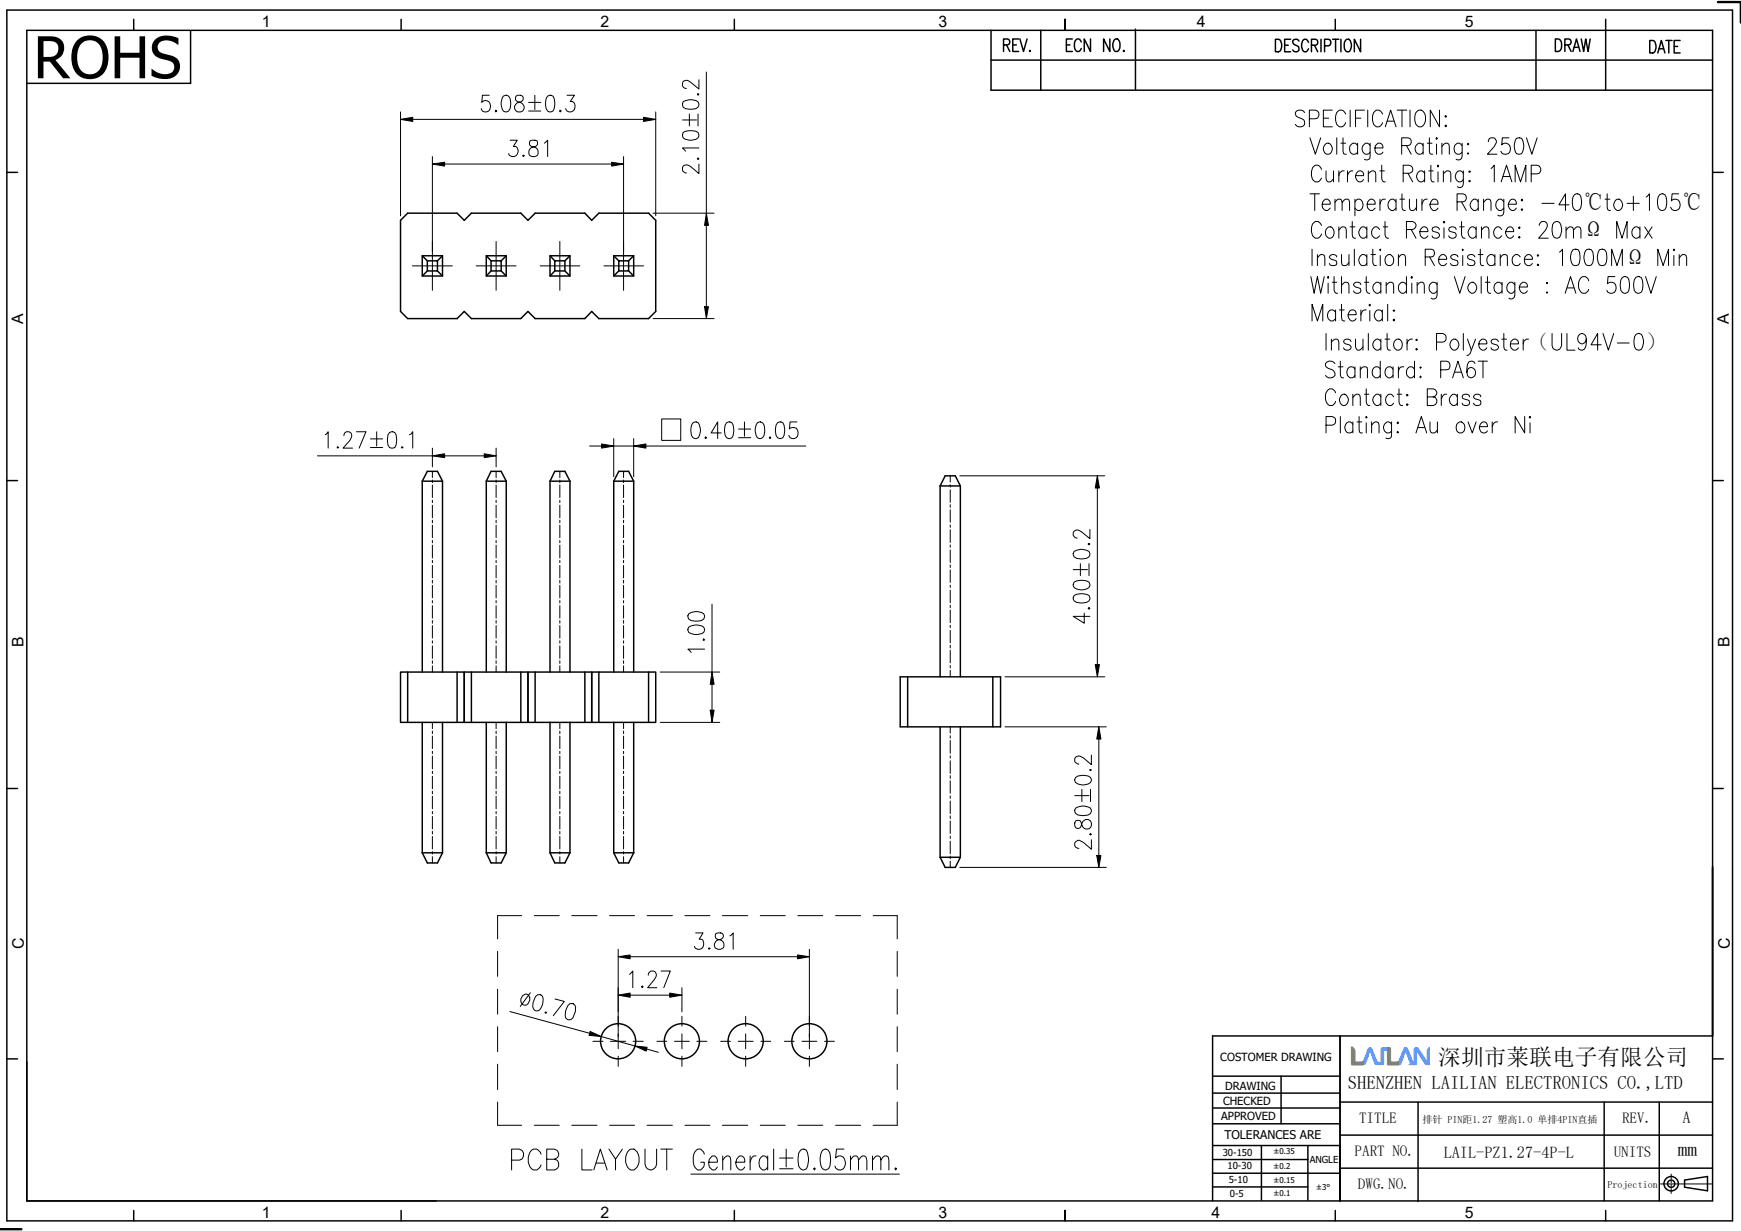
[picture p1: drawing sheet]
<svg xmlns="http://www.w3.org/2000/svg" width="297mm" height="210mm" viewBox="0 0 297 210" stroke-linecap="round" stroke-linejoin="round" font-family="sans-serif">
<defs><g id="words">
<text font-size="9.8" x="5.7" y="13.4">ROHS</text>
<g font-size="4">
<text x="270.2" y="35.9">℃</text>
<text x="287" y="35.9">℃</text>
<text x="270.2" y="40.6">Ω</text>
<text x="277.2" y="45.3">Ω</text>
<text x="260.9" y="59.7">（</text>
<text x="280.7" y="59.7">）</text>
</g>
<text font-size="3.9" x="245.4" y="181.6">深圳市莱联电子有限公司</text>
<text font-size="3.4" x="286.2" y="197.2">mm</text>
<text font-size="3.2" x="229.9" y="185.8">SHENZHEN LAILIAN ELECTRONICS CO.,LTD</text>
<g font-size="2.8">
<text x="287" y="191.6">A</text>
<text x="246.3" y="197.5">LAIL-PZ1.27-4P-L</text>
</g>
<g font-size="2.7">
<text x="44.7" y="4.7">1</text>
<text x="102.5" y="4.7">2</text>
<text x="160.1" y="4.7">3</text>
<text x="204.2" y="4.6">4</text>
<text x="249.9" y="4.6">5</text>
<text x="4" y="55.3" transform="rotate(-90 4 55.3)">A</text>
<text x="294.9" y="55.3" transform="rotate(-90 294.9 55.3)">A</text>
<text x="4" y="110.4" transform="rotate(-90 4 110.4)">B</text>
<text x="295" y="110.4" transform="rotate(-90 295 110.4)">B</text>
<text x="4.1" y="161.8" transform="rotate(-90 4.1 161.8)">C</text>
<text x="295.1" y="161.8" transform="rotate(-90 295.1 161.8)">C</text>
<text x="44.7" y="207.8">1</text>
<text x="102.5" y="207.8">2</text>
<text x="160.1" y="207.8">3</text>
<text x="206.7" y="207.8">4</text>
<text x="249.9" y="207.8">5</text>
</g>
<g font-size="2.6">
<text x="231.9" y="191.7">TITLE</text>
<text x="276.7" y="191.6">REV.</text>
<text x="231.1" y="197.2">PART NO.</text>
<text x="275.3" y="197.5">UNITS</text>
<text x="231.6" y="202.8">DWG.NO.</text>
</g>
<text font-size="2.1" x="208.9" y="194.3">TOLERANCES ARE</text>
<g font-size="1.9">
<text x="208.2" y="181">COSTOMER DRAWING</text>
<text x="209" y="185.9">DRAWING</text>
<text x="208.3" y="191.1">APPROVED</text>
<text x="208.6" y="188.5">CHECKED</text>
</g>
<g font-size="1.7">
<text x="242.7" y="191.5">排针 PIN距1.27 塑高1.0 单排4PIN直插</text>
<text x="274.2" y="202.6">Projection</text>
</g>
<g font-size="1.6">
<text x="208.6" y="197.1">30-150</text>
<text x="209.4" y="199.5">10-30</text>
<text x="209.6" y="201.9">5-10</text>
<text x="223.4" y="198.5">ANGLE</text>
<text x="209.8" y="204.2">0-5</text>
</g>
<g font-size="1.4">
<text x="217.3" y="196.9">±0.35</text>
<text x="217.3" y="201.8">±0.15</text>
<text x="217.3" y="199.4">±0.2</text>
<text x="224.5" y="203">±3°</text>
<text x="217.3" y="204.1">±0.1</text>
</g>
</g></defs>
<g fill="none" stroke="#000" stroke-width=".25">
<path d="M4.6 5.2h287.6v199.7h-287.6zM22.8 3.3v1.9M68.4 3.3v1.9M125.3 3.3v1.9M169.1 10.3h123.1M169.1 5.2v10.2h123.1M171.2 7.7h.7a.52 .52 0 0 0 .4-.5 .52 .52 0 0 0-.4-.6h-.7v2.2M171.7 7.7l.6 1.1M172.8 7.7h.6M173.8 6.6h-1v2.2h1M174 6.6l.6 2.2 .6-2.2M175.7 8.6l.1 .1-.1 .1z"/>
<path d="M177.5 5.2v10.2M181.7 3.3v1.9v-1.9M181.9 7.7h.6M182.9 6.6h-1v2.2h1M184.5 7.2a.56 .56 0 0 0-.6-.6 .56 .56 0 0 0-.6 .6v.3a.93 .93 0 0 0 .7 1.3l.5-.5M186 6.6v2.2l-1-2.2v2.2M189.3 6.6v2.2l-1-2.2v2.2M190.1 6.7l.2-.1a.93 .93 0 0 1 .8 1.4l-.1 .3a.53 .53 0 0 1-.5 .5 .53 .53 0 0 1-.6-.5 1.52 1.52 0 0 1 .2-1.6zM191.6 8.7l.1-.1 .1 .1-.1 .1zM193.7 5v10.2M217.6 6.7h.5a1.27 1.27 0 0 1 0 2.1h-.5zM219.2 7.7h.6"/>
<path d="M220.2 6.7h-1v2.1h1M221.6 7a.52 .52 0 0 0-.7-.3 .52 .52 0 0 0-.3 .7l.7 .4a.57 .57 0 0 1 .1 .9 .57 .57 0 0 1-.9-.2M223.2 7.2a.53 .53 0 0 0-.5-.5 .53 .53 0 0 0-.6 .5 1.45 1.45 0 0 0 .4 1.6 .61 .61 0 0 0 .7-.5M223.7 7.7h.7a.54 .54 0 0 0 .4-.5 .54 .54 0 0 0-.4-.5h-.7v2.1M224.2 7.7l.6 1.1M225.3 6.7v2.1M226 7.8h.6a.58 .58 0 0 0 .4-.5 .58 .58 0 0 0-.4-.6h-.6v2.1M227.3 6.7h1.1M227.8 3.3v1.9M227.8 6.7v2.1M228.8 6.7v2.1M229.6 6.8l.2-.1a.93 .93 0 0 1 .7 1.3l-.1 .3a.51 .51 0 0 1-.3 .5 .51 .51 0 0 1-.5-.1 1.6 1.6 0 0 1 0-1.9z"/>
<path d="M232.1 6.7v2.1l-1.1-2.1v2.1M265.3 6.6h.5a1.27 1.27 0 0 1 0 2.2h-.5zM267 7.7h.6a.52 .52 0 0 0 .4-.5 .52 .52 0 0 0-.4-.6h-.6v2.2M267.5 7.7l.5 1.1M268.3 8.8l.6-2.2 .6 2.2M268.5 8.1h.8M269.7 6.6l.5 2.2 .3-2.2 .4 2.2 .4-2.2M273.9 3.3v1.9M281.4 6.9h.5a1.27 1.27 0 0 1 0 2.1h-.5zM282.8 9l.6-2.1 .6 2.1M283 8.3h.8M284.2 6.9h1"/>
<path d="M284.7 6.9v2.1M285.6 7.9h.6M286.6 6.9h-1v2.1h1M1.2 29.4h1.8M292.2 29.4h1.8M1.2 82h1.8M292.2 82h1.8M1.2 134.5h1.8M292.2 134.5h1.8M228.6 176.7v28.2M292.2 176.7h-85.3v28.2M1.2 180.6h1.8"/>
<path d="M4.6 181.1v23.8h69.8M206.9 197.8h16.2M206.9 195.4h21.7M215.2 195.4v9.3M218.5 183.6v8.1M223.1 195.4v9.3M228.6 199.3h63.6M228.6 193.6h63.6M228.6 188h63.6M241.9 188.1v16.9M273.7 188v16.9M283.1 188v16.9"/>
<path d="M292.2 180.6h1.8M1.2 208.3v-206.6h294.4v206.6M22.8 206.5v1.8M68.4 206.5v1.8M125.3 206.5v1.8M181.7 206.5v1.8v-1.8M206.9 202.5h16.2M206.9 200.1h21.7M227.8 206.5v1.8M273.9 206.5v1.8M287.4 201.3l3.9-.6v2.4l-3.9-.6z"/>
<circle cx="285.1" cy="201.9" r="1.23"/>
<circle cx="285.1" cy="201.9" r=".62"/>
</g>
<!-- layer: CEN -->
<path d="M283.3 202h8.7M285.1 200.3v.9M285.1 201.5v.3M285.1 202.1v.3M285.1 202.7v.9" fill="none" stroke="#000" stroke-width=".17"/>
<path d="M293.1 .3h3.9v3.6M0 209.7h3.7" fill="none" stroke="#000" stroke-width=".4"/>
<!-- layer: 0 -->
<path d="M32.5 5.2v9h-27.9M262 5.2v10.2M273.9 5.2v10.2M206.9 191.7h21.7M206.9 189h21.7M206.9 186.5h21.7M206.9 183.6h21.7M228.6 195.4v9.4M1.2 208.3h294.4" fill="none" stroke="#000" stroke-width=".25"/>
<g fill="#8ac032">
<path d="M230.5 178.6l.4 .2 .2 .5v1.8h1.4v.6h-1.9l-.1-.3z" fill-rule="evenodd"/>
<path d="M236.7 178.7l.5 .1v2.2l.1 .1h1.2l.1-.1v.7h-1.9z" fill-rule="evenodd"/>
</g>
<path d="M239.5 178.8l.1-.1 .5 .1 1 2.3v-1.1a1.43 1.43 0 0 1 .2-1.3h.5l.2 .1 1.4 2v-1.6l.3-.5 .2-.1v3.1h-.7l-1.5-2.2v2.2h-1.6l.4-.2v-.3l-.7-1.7-.8 2.1-.4 .1v-.7zM233.4 178.8l.2-.1a.41 .41 0 0 1 .5 .3l.8 2 .2 .1h.4v-2.1l.1-.2 1.1-.1v.6a.32 .32 0 0 0-.6 .1v2.2l-1.2 .1a.69 .69 0 0 1-.6-.7l-.6-1.5-.7 2.1-.2 .1h-.3v-.7z" fill-rule="evenodd" fill="#508bf6"/>
<path d="M230.5 178.6a.74 .74 0 0 1 .6 .9v1.6h1.4v.6h-1.4a.45 .45 0 0 1-.5-.1 .45 .45 0 0 1-.1-.6zM236.7 178.7l.5 .1v2.2l.1 .1h1.1l.2-.1v.7h-1.9z" fill="none" stroke="#8ac032" stroke-width=".17"/>
<!-- layer: 0 -->
<g fill="none" stroke="#000" stroke-width=".25">
<path d="M69.5 36.4h8.5l1.2 1.2 1.2-1.2h8.4l1.3 1.2 1.2-1.2h8.5l1.1 1.2 1.3-1.2h8.4l1.3 1.2v15.5l-1.3 1.2h-8.4l-1.3-1.2-1.1 1.2h-8.5l-1.2-1.2-1.3 1.2h-8.4l-1.2-1.2-1.2 1.2h-8.5l-1.2-1.2v-15.5zM72 43.6h3.5v3.5h-3.5zM72 43.6l.9 .9M72.9 44.5h1.7v1.7h-1.7zM72.9 46.2l-.9 .9M74.6 46.2l.9 .9M75.5 43.6l-.9 .9M83 43.6h3.4v3.5h-3.4zM83 43.6l.8 .9M83.8 44.5h1.7v1.7h-1.7zM83.8 46.2l-.8 .9M85.5 46.2l.9 .9"/>
<path d="M86.4 43.6l-.9 .9M93.8 43.6h3.4v3.5h-3.4zM93.8 43.6l.8 .9M94.6 44.5h1.8v1.7h-1.8zM94.6 46.2l-.8 .9M96.4 46.2l.8 .9M97.2 43.6l-.8 .9M104.7 43.6h3.4v3.5h-3.4zM104.7 43.6l.9 .9M105.6 44.5h1.6v1.7h-1.6zM105.6 46.2l-.9 .9M107.2 46.2l.9 .9"/>
<path d="M108.1 43.6l-.9 .9M72 82.1l.9-1.7h1.7l.9 1.7M72 82.1h3.5M72 82.1v32.5M75.5 82.1v32.5M83 82.1l.8-1.7h1.7l.9 1.7M83 82.1h3.4M83 82.1v32.5M86.4 82.1v32.5M93.8 82.1l.8-1.7h1.8l.8 1.7M93.8 82.1h3.4M93.8 82.1v32.5"/>
<path d="M97.2 82.1v32.5M104.7 82.1v32.5M104.7 82.1l.9-1.7h1.6l.9 1.7M104.7 82.1h3.4M108.1 82.1v32.5M160.4 82.9v32.6M160.4 82.9l.8-1.7h1.8l.8 1.7M160.4 82.9h3.4M163.8 82.9v32.6M68.3 114.6h10.9v8.6h-10.9zM69.5 114.6v8.6M78 114.6v8.6"/>
<path d="M79.2 114.6h10.9v8.6h-10.9zM80.4 114.6v8.6M88.8 114.6v8.6M90.1 114.6h10.8v8.6h-10.8zM91.3 114.6v8.6M99.8 114.6v8.6M100.9 114.6h11v8.6h-11zM102.2 114.6v8.6M110.6 114.6v8.6M153.6 115.5h17.1v8.5h-17.1zM154.8 115.5v8.5M169.4 115.5v8.5"/>
<path d="M72 123.2v22.3M75.5 123.2v22.3M83 123.2v22.3M86.4 123.2v22.3M93.8 123.2v22.3M97.2 123.2v22.3M104.7 123.2v22.3M108.1 123.2v22.3M160.4 124v22.2M163.8 124v22.2M72 145.5l.9 1.7h1.7l.9-1.7M72 145.5h3.5"/>
<path d="M83 145.5l.8 1.7h1.7l.9-1.7M83 145.5h3.4M93.8 145.5l.8 1.7h1.8l.8-1.7M93.8 145.5h3.4M104.7 145.5l.9 1.7h1.6l.9-1.7M104.7 145.5h3.4M160.4 146.2l.8 1.8h1.8l.8-1.8M160.4 146.2h3.4M292.2 147.8v28.9"/>
<circle cx="105.4" cy="177.6" r="3"/>
<circle cx="116.3" cy="177.6" r="3"/>
<circle cx="127.2" cy="177.6" r="3"/>
<circle cx="138.1" cy="177.6" r="3"/>
</g>
<!-- layer: 3 -->
<g fill="none" stroke="#000" stroke-width=".17">
<path d="M68.3 19.1v17.7M83.5 16.2h-1.2l-.1 1.3a.85 .85 0 0 1 1-.3 .85 .85 0 0 1 .5 1 .81 .81 0 0 1-.7 .9 .81 .81 0 0 1-.9-.6M84.6 18.8l.1 .1-.1 .2-.1-.2zM85.9 16.4l.5-.2a1.32 1.32 0 0 1 .7 1.7l-.1 .6-.2 .4-.4 .2-.5-.2a2.4 2.4 0 0 1 0-2.5zM88 16.4a.63 .63 0 0 0 .2 .9 1.13 1.13 0 0 1 1.2 1.2 .84 .84 0 0 1-1.4 .4 .84 .84 0 0 1 .5-1.4l.5-.2a.63 .63 0 0 0 .2-.9l-.4-.2h-.5zM90.2 18.9h2.1M90.2 17.5h2.1M91.2 16.2v2.5M93.4 16.4l.3-.2 .6 .2a2.74 2.74 0 0 1 0 2.5l-.6 .2a1.38 1.38 0 0 1-.6-1.6l.1-.7zM95.6 18.8l.1 .1-.1 .2-.1-.2zM96.7 16.2h1.3l-.7 1.1a.74 .74 0 0 1 .8 .9 .84 .84 0 0 1-.7 .9 .84 .84 0 0 1-.9-.6M111.9 19.1v17.7"/>
<path d="M116.5 17.4a2.4 2.4 0 0 1 2.6 0 .74 .74 0 0 1-.4 1.1 2.74 2.74 0 0 1-2.2-.2l-.1-.4zM117.6 19.4v2.1M119.1 16l.1 .1-.1 .1-.1-.1zM119.1 19.4v2.1M119.2 13.6v1.6l-1.3-1.1a.77 .77 0 0 0-1-.4 .77 .77 0 0 0-.5 .9 .62 .62 0 0 0 .7 .5M120.5 12.3v24.1M222.6 19.2a.84 .84 0 0 0-.9-.4 .84 .84 0 0 0-.7 .6l.2 .5 1.3 .6 .1 .7a.93 .93 0 0 1-1.6 0M227.3 18.8h-1.5v2.8h1.5M229.6 19.4a.82 .82 0 0 0-.8-.6 .82 .82 0 0 0-.9 .6 1.82 1.82 0 0 0 .6 2.2 .9 .9 0 0 0 1.1-.7M230.3 18.8v2.8M232.8 18.8h-1.6v2.8M233.3 18.8v2.8"/>
<path d="M235.9 19.4a.82 .82 0 0 0-.8-.6 .82 .82 0 0 0-.9 .6 1.82 1.82 0 0 0 .6 2.2 .9 .9 0 0 0 1.1-.7M238.4 18.8h1.6M239.2 18.8v2.8M240.5 18.8v2.8M241.6 19.2l.4-.4a1.01 1.01 0 0 1 1.2 1.1 1.66 1.66 0 0 1-.7 1.7 1.01 1.01 0 0 1-1.1-1.1v-.6zM245.6 18.8v2.8l-1.6-2.8v2.8M246.5 19.9l.1-.2 .1 .2-.1 .1zM68.3 20.4l2.1-.4v.7zM70.4 20.4h39.4M73.8 28l2-.3v.6zM73.8 26.7v16.2M75.8 28h28.5"/>
<path d="M87 23.9h1.2l-.6 1.1h.3a.88 .88 0 0 1 .3 1.4 .88 .88 0 0 1-1.4-.2M89.2 26.6l.1-.1 .1 .1-.1 .1zM90.4 24a.64 .64 0 0 0 .3 1 .98 .98 0 0 1 1 .5 .98 .98 0 0 1-.1 1.1 .89 .89 0 0 1-1.4-.4 1.01 1.01 0 0 1 1.1-1.2 .64 .64 0 0 0 .3-1l-.4-.1zM92.9 24.4l.5-.5v2.8M104.3 27.7l2.1 .3-2.1 .3zM106.4 26.7v16.2M109.8 20l2.1 .4-2.1 .3zM111.4 36.4h10.4M116.4 20.5h2.4M116.5 22.6a2.74 2.74 0 0 1 2.6 0l.1 .6a1.38 1.38 0 0 1-1.6 .7l-.7-.1-.4-.3-.1-.3zM119.1 27l.1 .1-.1 .1-.1-.1zM119.2 28v1.6l-1.3-1.2a.79 .79 0 0 0-1-.2 .79 .79 0 0 0-.5 .9l.1 .2 .6 .2"/>
<path d="M119.2 25.2h-2.8l.5 .6M120.5 36.4l.4 2h-.7zM120.5 38.4v13.9M223.4 20.3h1a.75 .75 0 0 0 .6-.8 .75 .75 0 0 0-.6-.7h-1v2.8M223.5 23.5l.9 2.8 .9-2.8M223.5 33.1h1.6M224.3 33.1v2.8M225.5 28.9a.82 .82 0 0 0-.9-.7 .82 .82 0 0 0-.8 .7 1.71 1.71 0 0 0 .6 2.1 .92 .92 0 0 0 1.1-.6M225.5 38.4a.82 .82 0 0 0-.9-.6 .82 .82 0 0 0-.8 .6 1.82 1.82 0 0 0 .6 2.2 .9 .9 0 0 0 1.1-.7M225.6 34.8a.74 .74 0 0 1 .3-.7 .74 .74 0 0 1 .8 0l.2 .4v.3h-1.3a.77 .77 0 0 0 .3 1 .77 .77 0 0 0 1-.3M225.8 20.2h.9M226.1 24.6a.8 .8 0 0 1 .9 0 .8 .8 0 0 1 .3 .9l-.2 .5a.68 .68 0 0 1-1.2 0 1.07 1.07 0 0 1 .2-1.4z"/>
<path d="M226.2 29.2v1.3l.2 .4 .2 .1h.3l.6-.5M226.5 38.9l.2-.2a1 1 0 0 1 .9 .7 1 1 0 0 1-.3 1.1 .66 .66 0 0 1-1.1-.3 1.17 1.17 0 0 1 .3-1.3zM227.5 29.2v1.8M227.7 34.5l.6-.5h.4l.2 .1 .1 .4 .6-.5h.3l.2 .1 .1 .4v1.4M227.7 34v1.9M228 23.5v2.8M228.4 39.3l.6-.6h.3l.3 .2 .1 1.7M228.4 29.2v1.8M228.4 38.7v1.9M228.8 24.4h.8M229 34.5v1.4M229.1 23.5v2.3l.1 .4 .5 .1"/>
<path d="M229.3 29.2a.84 .84 0 0 0-.9 .8M229.9 29.2v1.8M230.3 38.7h.8M230.7 37.8v2.3l.1 .4 .4 .1M230.8 29.2a.84 .84 0 0 0-.9 .8M231.1 34.4l.5-.4a1 1 0 0 1 .9 .7 1 1 0 0 1-.3 1.1 .66 .66 0 0 1-1.1-.3M231.1 34v2.8M231.2 30a.76 .76 0 0 1 1.2-.7l.2 .4v.3h-1.4a.8 .8 0 0 0 .3 .8 .8 .8 0 0 0 .9 .1l.2-.3M231.2 20.2h1M231.6 24.8a.68 .68 0 0 0-.6-.4 .68 .68 0 0 0-.7 .4 .92 .92 0 0 0 0 1 .92 .92 0 0 0 .8 .5l.5-.3M231.6 24.4v1.9M233.2 39.2l-.5-.5a.87 .87 0 0 0-.9 1.1 .84 .84 0 0 0 .9 .8l.5-.4"/>
<path d="M233.2 38.7v1.9M233.2 34.8a.74 .74 0 0 1 .4-.7 .74 .74 0 0 1 .7 0l.3 .4v.3h-1.4a.77 .77 0 0 0 .4 1 .77 .77 0 0 0 1-.3M233.4 29.7l.6-.5 .6 .1 .1 1.7M233.4 29.2v1.8M233.7 24.8a.65 .65 0 0 0-.6-.4 .65 .65 0 0 0-.6 .4 .88 .88 0 0 0 0 1.1 .88 .88 0 0 0 1 .3l.2-.2M233.7 24.4v2.6a.68 .68 0 0 1-.9 .2M234.5 25.2a.76 .76 0 0 1 1.2-.6l.2 .6h-1.4a.83 .83 0 0 0 1 1.1l.4-.3M235.4 39.2l-.5-.5a.98 .98 0 0 0-.9 .7 .98 .98 0 0 0 .3 1.1l.2 .1h.4l.5-.4M235.4 29.2h.8M235.4 34v1.9M235.7 28.2v2.3l.2 .4 .4 .1M236 38.7h.7"/>
<path d="M236.3 37.8v2.3l.1 .4 .5 .1M236.3 21.6l.9-2.8 1 2.8M236.3 34a.79 .79 0 0 0-.9 .8M236.6 20.7h1.2M238.2 34.4l-.5-.4a.98 .98 0 0 0-.9 .7 .98 .98 0 0 0 .3 1.1l.2 .1h.4l.5-.4M238.2 34v1.9M238.8 34h.8M239.1 24.8h1.1a.67 .67 0 0 0 .6-.6 .67 .67 0 0 0-.6-.7h-1.1v2.8M239.2 33.1v2.2l.1 .5 .4 .1M239.4 29.6h1a.7 .7 0 0 0 .6-.7 .7 .7 0 0 0-.6-.7h-1v2.8M239.9 39.2h1a.69 .69 0 0 0 .7-.7 .69 .69 0 0 0-.7-.7h-1v2.8M239.9 24.8l.8 1.5"/>
<path d="M240.2 29.6l.8 1.4M240.4 34l.1 1.8 .2 .1h.4l.6-.6M240.7 39.2l.9 1.4M241.7 34v1.9M242.2 39.5a.76 .76 0 0 1 1.2-.6l.2 .6h-1.4a.88 .88 0 0 0 .9 1.1l.5-.4M242.6 34v1.9M242.8 24.8a.65 .65 0 0 0-.6-.4 .65 .65 0 0 0-.6 .4 .88 .88 0 0 0-.1 1.1 .88 .88 0 0 0 1.1 .3l.2-.2M242.8 24.4v1.9M243 29.6a.65 .65 0 0 0-.6-.5 .65 .65 0 0 0-.6 .5 .94 .94 0 0 0 .8 1.4l.4-.4M243 29.2v1.8M243.5 34a.84 .84 0 0 0-.9 .8M243.5 24.4h.8"/>
<path d="M243.7 29.2h.8M243.8 23.5v2.3l.1 .4 .5 .1M243.9 34.8a.76 .76 0 0 1 .4-.7 .76 .76 0 0 1 .8 0l.2 .7h-1.4a.8 .8 0 0 0 .3 .9 .8 .8 0 0 0 .9 .1l.2-.3M244.1 28.2v2.3l.1 .4 .5 .1M245.1 23.5l.1 .1-.1 .2-.1-.2zM245.1 24.6v1.7M245.3 28.2l.1 .1-.1 .2-.1-.2zM245.3 29.3v1.7M245.6 39.2a.66 .66 0 0 0-.7-.5 .66 .66 0 0 0-.6 .5l.1 .2a1.29 1.29 0 0 1 1.2 .7v.1a.68 .68 0 0 1-.7 .5 .68 .68 0 0 1-.6-.5M246 25l.6-.6 .5 .2 .1 1.7M246 24.4v1.9M246.2 29.7l.6-.5h.3l.3 .1 .1 1.7"/>
<path d="M246.2 29.2v1.8M246.3 37.8l.2 .1-.2 .1-.1-.1zM246.3 38.9v1.7M246.5 21.5l.1-.2 .1 .2-.1 .1zM248.4 39.2a.66 .66 0 0 0-.6-.5 .66 .66 0 0 0-.7 .5l.1 .2 .9 .3a.52 .52 0 0 1 .2 .8 .74 .74 0 0 1-1.2-.3M248.6 34.4h1a.7 .7 0 0 0 .6-.7 .7 .7 0 0 0-.6-.6h-1v2.8M249 38.7h.8M249.3 37.8v2.3l.2 .4 .4 .1M249.3 34.4l.8 1.5M249.4 24.8l-.4-.4a.94 .94 0 0 0-1 1 .94 .94 0 0 0 1 .9l.4-.3M249.4 24.4v2.2l-.1 .4a.65 .65 0 0 1-.9 .2M249.6 29.6a.65 .65 0 0 0-.6-.5 .65 .65 0 0 0-.6 .5 .94 .94 0 0 0 .8 1.4l.4-.4"/>
<path d="M249.6 29.2v2.1l-.1 .4a.59 .59 0 0 1-.9 .1M250.4 26.1l.1 .1-.1 .1-.1-.1zM250.4 24.4l.1 .2-.1 .1-.1-.1zM250.5 30.9l.2-.1 .1 .1-.1 .1zM250.5 29.3l.2-.1 .1 .1-.1 .1zM251.8 39.2l-.4-.5a.97 .97 0 0 0-1 1 .97 .97 0 0 0 1 .9l.4-.4M251.8 38.7v1.9M252.2 34.4l-.5-.4a.97 .97 0 0 0-.9 .9 .97 .97 0 0 0 .9 1l.5-.4M252.2 34v1.9M252.7 39.3l.6-.6 .6 .2 .1 1.7M252.7 38.7v1.9M253.1 34.5l.6-.5 .6 .1 .1 1.8"/>
<path d="M253.1 34v1.9M253.9 24.2a.62 .62 0 0 1 .5-.7h.4a.72 .72 0 0 1 .3 1.1l-.2 .4-1.2 1.3h1.7M254.4 28.7l.5-.5v2.8M256.1 31l.9-2.8 .9 2.8M256.2 39.2l-.5-.5a.98 .98 0 0 0-.9 .7 .98 .98 0 0 0 .4 1.1l.2 .1h.3l.5-.4M256.4 30.1h1.2M256.5 34.4l-.4-.4a.98 .98 0 0 0-.9 .7 .98 .98 0 0 0 .3 1.1l.2 .1h.4l.4-.4M256.5 34v2.2l-.1 .4a.65 .65 0 0 1-.9 .1M256.8 39.5a.76 .76 0 0 1 1.2-.6l.2 .6h-1.4a.94 .94 0 0 0 1 1.1l.4-.4M257.3 34.8a.76 .76 0 0 1 .4-.7 .76 .76 0 0 1 .8 0l.2 .7h-1.4a.8 .8 0 0 0 .3 .9 .8 .8 0 0 0 .9 .1l.2-.3M257.4 23.5h-1.1l-.1 1.2a.85 .85 0 0 1 1-.2 .85 .85 0 0 1 .5 1 .85 .85 0 0 1-.7 .8 .85 .85 0 0 1-1-.5M258.5 31v-2.8l.9 2.8 .9-2.8v2.8"/>
<path d="M258.7 23.6a.75 .75 0 0 1 1.1 .4 2.52 2.52 0 0 1-.2 2.2 .75 .75 0 0 1-1.1-.4 2.52 2.52 0 0 1 .2-2.2zM259 38.9l.2-.2 .1 .2-.1 .1zM259.5 35.8l.1-.2 .1 .2-.1 .1zM259.5 34.1l.1-.1 .1 .1-.1 .2zM260.4 23.5l.9 2.8 .9-2.8M261.2 29.7h1a.74 .74 0 0 0 .7-.8 .74 .74 0 0 0-.7-.7h-1v2.8M262.6 38.4v-.1a.75 .75 0 0 1 1.2-.4 .9 .9 0 0 1-.1 1.4l-1.2 1.3h1.6M263 34.7h2.1M265.1 37.9a.7 .7 0 0 1 1.1 .4 2.48 2.48 0 0 1-.2 2.2l-.5 .1a1.32 1.32 0 0 1-.7-1.6l.1-.7zM267.2 39.3l.6-.6 .5 .2 .1 .4 .6-.6h.3l.3 .2 .1 .4v1.3M267.2 38.7v1.9M267.7 34.9h-1.8l1.2-1.8v2.8"/>
<path d="M268.4 39.3v1.3M268.6 33.2l.3-.1 .6 .1a2.74 2.74 0 0 1 0 2.6l-.6 .1a1.38 1.38 0 0 1-.7-1.6l.1-.7zM273.8 34h.8M274.2 33.1v2.2l.1 .5 .4 .1M275.6 34.1l.3-.1a.97 .97 0 0 1 .9 .9 .97 .97 0 0 1-.9 1 1.07 1.07 0 0 1-.3-1.8zM277.6 34.7h2.1M278.6 33.5v2.4M279.8 39.2l-.5-.5a.98 .98 0 0 0-.9 .7 .98 .98 0 0 0 .3 1.1 .63 .63 0 0 0 1.1-.3M279.8 38.7v1.9M280.6 38.7l1.2 1.9M280.8 33.6l.6-.5v2.8M281.8 38.7l-1.2 1.9"/>
<path d="M283.1 33.2l.3-.1 .6 .1a2.74 2.74 0 0 1 0 2.6l-.6 .1a1.38 1.38 0 0 1-.6-1.6l.1-.7zM286.4 33.1h-1.2l-.1 1.2a.86 .86 0 0 1 1.1-.2 .86 .86 0 0 1 .4 1 .83 .83 0 0 1-.7 .8 .83 .83 0 0 1-.9-.6M111.4 54.3h10.4M120.2 52.3h.7l-.4 2zM223.6 47.2l.6 2.8 .5-2.8 .6 2.8 .6-2.8M223.8 54.8v-2.9l.9 2.9 1-2.9v2.9M223.8 42.5v2.8M224.7 44l.6-.6h.4l.2 .2 .1 1.7M224.7 43.4v1.9M226.2 56.9v2.8M226.6 47.2l.1 .1-.1 .2-.1-.2zM226.6 48.3v1.7"/>
<path d="M227.1 58.4l.6-.5 .6 .1 .1 1.7M227.1 57.9v1.8M227.3 48.2h.7M227.6 47.2v2.3l.1 .4 .5 .1M227.8 53.3l-.4-.4a.94 .94 0 0 0-1 .6 .94 .94 0 0 0 .4 1.1l.2 .2h.4l.4-.5M227.8 52.9v1.9M228 43.8a.68 .68 0 0 0-.6-.4 .68 .68 0 0 0-.6 .4 1.29 1.29 0 0 0 1.1 .7l.1 .5a.72 .72 0 0 1-1.2 0M228.5 52.9h.8M228.9 43.4l.1 1.8 .6 .1 .5-.5M228.9 48.7l.5-.5h.4l.2 .1 .1 1.7M228.9 51.9v2.3l.1 .4 .4 .2M228.9 47.2v2.8"/>
<path d="M230 53.7a.76 .76 0 0 1 .3-.7 .76 .76 0 0 1 .8 0l.2 .7h-1.3a.8 .8 0 0 0 .2 .8 .8 .8 0 0 0 .9 .1l.2-.3M230.1 43.4v1.9M230.5 58.3a.68 .68 0 0 0-.7-.5 .68 .68 0 0 0-.6 .5 1.28 1.28 0 0 0 1.1 .6l.2 .4a.68 .68 0 0 1-.7 .5 .68 .68 0 0 1-.6-.5M231 42.5v2.8M231.2 57.9v1.3l.2 .4 .2 .1h.4l.5-.5M232.2 48.6a.68 .68 0 0 0-.7-.5 .68 .68 0 0 0-.6 .5 1.29 1.29 0 0 0 1.2 .6l.1 .4a.68 .68 0 0 1-.7 .5 .68 .68 0 0 1-.6-.5M232.2 52.9v1.9M232.5 57.9v1.8M232.8 48.2h.7M233.1 47.2v2.3l.1 .4 .5 .1M233.1 52.9a.76 .76 0 0 0-.9 .8M233.2 43.8a.65 .65 0 0 0-.6-.4 .65 .65 0 0 0-.6 .4 .88 .88 0 0 0-.1 1.1 .88 .88 0 0 0 1.1 .3l.2-.2"/>
<path d="M233.2 43.4v1.9M233.4 56.9v2.8M233.7 51.9l.1 .2-.1 .1-.2-.1zM233.7 53v1.8M233.9 43.4h.7M234.2 42.5v2.3l.1 .4 .5 .1M235.5 42.5l.1 .1-.1 .2-.1-.2zM235.5 43.6v1.7M235.6 48.6a.65 .65 0 0 0-.7-.5 .65 .65 0 0 0-.6 .5 .94 .94 0 0 0 .8 1.4l.5-.4M235.6 58.3a.65 .65 0 0 0-.7-.5 .65 .65 0 0 0-.6 .5 .94 .94 0 0 0 .8 1.4l.5-.4M235.6 48.2v1.8M235.6 57.9v1.8"/>
<path d="M235.8 53.3a.65 .65 0 0 0-.6-.4 .65 .65 0 0 0-.6 .4 .94 .94 0 0 0 .8 1.5l.4-.5M235.8 52.9v1.9M236.3 57.9h.8M236.4 43.8l.4-.4a.94 .94 0 0 1 1 1 .94 .94 0 0 1-1 .9 .98 .98 0 0 1-.4-1.5zM236.5 48.7l.6-.5 .5 .1 .1 1.7M236.5 48.2v1.8M236.6 56.9v2.3l.1 .4 .5 .1M236.7 51.9v2.9M237.6 54.6l.2-.1 .1 .1-.1 .2zM237.6 53l.2-.1 .1 .1-.1 .1zM237.8 58.3a.68 .68 0 0 1 .7-.5 .68 .68 0 0 1 .6 .5 .94 .94 0 0 1 .1 .9 .94 .94 0 0 1-.9 .5 1.03 1.03 0 0 1-.5-1.4zM238.6 44l.5-.6h.4l.2 .2 .1 1.7"/>
<path d="M238.6 43.4v1.9M239.9 48.6l-.4-.4a.94 .94 0 0 0-1 .9 .94 .94 0 0 0 1 .9l.4-.4M239.9 47.2v2.8M240 57.9v1.8M240.8 47.2l.1 .1-.1 .2-.1-.2zM240.8 48.3v1.7M240.9 57.9a.84 .84 0 0 0-.9 .8M241.5 58l.2-.1 .1 .1-.1 .1zM241.7 59.4l.1 .2-.1 .1-.2-.1zM241.8 48.7l.5-.5h.4l.2 .1 .1 1.7M241.8 48.2v1.8M243.1 43.8h1a.67 .67 0 0 0 .6-.6 .67 .67 0 0 0-.6-.7h-1v2.8"/>
<path d="M243.9 43.8l.8 1.5M245.1 58.4l1.3-.1a.79 .79 0 0 0-.3-1.4h-1v2.8M245.2 48.6a.68 .68 0 0 0-.7-.5 .68 .68 0 0 0-.6 .5 .94 .94 0 0 0-.1 .9 .94 .94 0 0 0 .9 .5l.5-.4M245.2 48.2v2.1l-.1 .4a.59 .59 0 0 1-1 .1M245.4 44.2a.74 .74 0 0 1 1.1-.6l.3 .4v.2h-1.4a.83 .83 0 0 0 .9 1.1l.5-.3M247.7 58a.84 .84 0 0 1 1.1 .2 .84 .84 0 0 1-.1 1.1 .65 .65 0 0 1-.6 .5 .65 .65 0 0 1-.6-.5 1.01 1.01 0 0 1 .2-1.3zM248.1 47.2l.9 2.8 .9-2.8M248.7 43.8a.68 .68 0 0 0-.6-.4 .68 .68 0 0 0-.7 .4 1.29 1.29 0 0 0 1.2 .7l.1 .5a.72 .72 0 0 1-1.3 0M249.5 42.5l.1 .1-.1 .2-.1-.2zM249.5 43.6v1.7M249.6 56.9v2.8M250.3 57.9l.7 1.8-.2 .6-.6 .3"/>
<path d="M250.5 48.6l.3-.3a.59 .59 0 0 1 1 .3 .94 .94 0 0 1-.8 1.4 1.03 1.03 0 0 1-.5-1.4zM251.6 43.8a.68 .68 0 0 0-.6-.4 .68 .68 0 0 0-.7 .4 1.28 1.28 0 0 0 1.2 .7l.1 .5a.72 .72 0 0 1-1.3 0M251.7 57.9l-.7 1.8M252.2 43.4h.8M252.3 58.7a.76 .76 0 0 1 1.1-.7l.2 .4v.3h-1.3a.77 .77 0 0 0 .4 .9 .77 .77 0 0 0 .9-.3M252.5 42.5v2.3l.1 .4 .5 .1M252.7 47.2v2.8M253.4 48.2h.8M253.7 47.2v2.3l.1 .4 .5 .1M255 43.8a.68 .68 0 0 0-.6-.4 .68 .68 0 0 0-.7 .4 .92 .92 0 0 0 0 1 .92 .92 0 0 0 .9 .5l.4-.3M255 43.4v1.9M255.6 58.3a.68 .68 0 0 0-.6-.5 .68 .68 0 0 0-.6 .5 1.28 1.28 0 0 0 1.1 .6l.1 .4a.68 .68 0 0 1-.6 .5 .68 .68 0 0 1-.6-.5"/>
<path d="M255.9 44l.6-.6h.3l.3 .2v1.7M255.9 43.4v1.9M256.2 57.9h.8M256.2 48.6a.68 .68 0 0 0-.6-.5 .68 .68 0 0 0-.6 .5 .94 .94 0 0 0-.1 .9 .94 .94 0 0 0 .9 .5l.4-.4M256.2 48.2v1.8M256.5 56.9v2.3l.1 .4 .5 .1M257.7 58.7a.76 .76 0 0 1 1.1-.7l.2 .4v.3h-1.3a.77 .77 0 0 0 .4 .9 .77 .77 0 0 0 .9-.3M258.4 48.6l-.4-.4a.94 .94 0 0 0-1 .9 .94 .94 0 0 0 1 .9l.4-.4M258.4 48.2v2.1a.7 .7 0 0 1-.8 .7l-.2-.2M259 40.5l.2-.2 .1 .2-.1 .1zM259.2 49a.76 .76 0 0 1 1.1-.7l.3 .4v.3h-1.4a.8 .8 0 0 0 .3 .8 .8 .8 0 0 0 .8 .1l.3-.3M259.3 43.8a.68 .68 0 0 0-.6-.4 .68 .68 0 0 0-.6 .4 .92 .92 0 0 0-.1 1 .92 .92 0 0 0 .9 .5l.4-.3"/>
<path d="M259.8 57.9v1.8M260 44.2a.74 .74 0 0 1 1.2-.6l.2 .4v.2h-1.4a.83 .83 0 0 0 1 1.1l.4-.3M260.8 57.9a.84 .84 0 0 0-1 .8M262.3 45.1l.2 .1-.2 .1-.1-.1zM262.3 43.4l.2 .2-.2 .1-.1-.1zM263.8 49.9l.1-.1 .1 .1-.1 .1zM263.9 48.2l.1 .1-.1 .1-.1-.1zM264.8 56.9v2a.81 .81 0 0 0 .8 .8 .81 .81 0 0 0 .8-.8v-2M266 43l.5-.5v2.8M267 50l.9-2.8 .9 2.8M267.3 56.9v2.8h1.4M267.4 49.1h1.1"/>
<path d="M268.3 42.6a.76 .76 0 0 1 1.1 .4 3.1 3.1 0 0 1-.2 2.2l-.6 .1a1.36 1.36 0 0 1-.7-1.6l.2-.7zM270.6 42.6l.3-.1 .6 .1a2.5 2.5 0 0 1 0 2.6l-.6 .1a1.36 1.36 0 0 1-.7-1.6l.2-.7zM270.6 57.9l-.1-.6a.8 .8 0 0 0-1.1-.2 .8 .8 0 0 0-.2 1.2 .72 .72 0 0 0 .9 .3 .72 .72 0 0 0 .5-.7l-.1 1.3-.2 .4-.6 .1-.4-.1-.1-.3M271 47.9a.82 .82 0 0 0-.8-.8 .82 .82 0 0 0-.8 .8 1.64 1.64 0 0 0 .6 2.1 .91 .91 0 0 0 1-.6M272.8 42.6a.81 .81 0 0 1 1.2 .4 2.8 2.8 0 0 1-.2 2.2 .75 .75 0 0 1-1.2-.4 2.52 2.52 0 0 1 .2-2.2zM273.2 58.8h-1.8l1.1-1.9v2.8M273.5 56.9l.9 2.8 .9-2.8M274.9 45.3v-2.8l.9 2.8 1-2.8v2.8M275.5 47.2h-1.2l-.1 1.2a.87 .87 0 0 1 1.1-.2 .87 .87 0 0 1 .4 1 .81 .81 0 0 1-.7 .8 .81 .81 0 0 1-.9-.5M275.8 40.6v-2.8l.9 2.8 .9-2.8v2.8M275.9 58.5h2M276.8 47.3l.3-.1 .6 .1a2.74 2.74 0 0 1 0 2.6l-.6 .1a1.3 1.3 0 0 1-.7-1.6l.1-.7z"/>
<path d="M279 47.3l.3-.1 .7 .1a2.74 2.74 0 0 1 0 2.6l-.7 .1a1.3 1.3 0 0 1-.6-1.6l.1-.7zM279.1 57l.4-.1 .5 .1a2.4 2.4 0 0 1 0 2.6l-.5 .1a1.32 1.32 0 0 1-.8-1.6l.1-.7zM280.7 47.2l.9 2.8 .9-2.8M282.8 45.3v-2.8l.9 2.8 .9-2.8v2.8M285.5 42.5l.2 .1-.2 .2-.1-.2zM285.5 43.6v1.7M286.5 44l.5-.6h.4l.2 .2 .1 1.7M286.5 43.4v1.9M54.2 77.8h19.6M55.5 74.2l.5-.5v2.7M57.6 76.2l.2 .1-.2 .1-.1-.1zM58.7 74.3l.2-.5 .2-.1h.4a.69 .69 0 0 1 .4 1l-.2 .4-1.2 1.3h1.6"/>
<path d="M60.8 73.7h1.6l-1.1 2.7M63.2 76.3h2.1M63.2 74.9h2.1M64.3 73.7v2.4M66.4 73.8a.7 .7 0 0 1 1.2 .4 3.1 3.1 0 0 1-.2 2.1l-.6 .1a1.27 1.27 0 0 1-.7-1.5l.1-.7zM68.6 76.2l.1 .1-.1 .1-.1-.1zM69.8 74.2l.3-.1 .3-.4v2.7M73.8 77.8l2-.4v.7zM73.8 76.4v3.2M75.8 77.8h6.8M82.6 77.4l2 .4-2 .3zM84.6 76.4v3.2"/>
<path d="M100.6 76.1h2M102.6 75.7l2.1 .4-2.1 .3zM104.7 74.8v6.5M104.7 76.1h3.4M108.1 76.1l2.1-.4v.7zM108.1 74.8v6.5M110.2 76.1h27.3M112.9 71.5h3.2v3.6h-3.2zM118.2 72.1l.4-.1 .5 .1a2.4 2.4 0 0 1 0 2.6l-.5 .1a1.32 1.32 0 0 1-.7-1.6l.1-.7zM120.2 74.7l.2-.2 .1 .2-.1 .1zM123 73.9h-1.7l1.1-1.9v2.8M124 72.1l.3-.1 .6 .1a2.74 2.74 0 0 1 0 2.6l-.6 .1a1.38 1.38 0 0 1-.7-1.6l.1-.7z"/>
<path d="M126 74.7h2.1M126 73.2h2.1M127 72v2.4M129.2 72.1l.5-.1a1.32 1.32 0 0 1 .8 1.6l-.1 .7-.3 .4-.4 .1-.5-.1a2.4 2.4 0 0 1 0-2.6zM131.2 74.7l.2-.2 .1 .2-.1 .1zM132.6 72.1l.4-.1 .6 .1a2.74 2.74 0 0 1 0 2.6l-.6 .1a1.32 1.32 0 0 1-.7-1.6l.1-.7zM135.9 72h-1.1l-.1 1.2a.87 .87 0 0 1 1-.2 .87 .87 0 0 1 .4 1 .8 .8 0 0 1-.6 .8 .8 .8 0 0 1-.9-.5M226.2 72.5h1.1l.3-.1a.75 .75 0 0 0 .3-.8 .75 .75 0 0 0-.6-.5h-1.1v2.8M227.7 62a.87 .87 0 0 0-.9-.4 .87 .87 0 0 0-.7 .7 1.37 1.37 0 0 0 1.2 .8 .71 .71 0 0 1 .4 .7 .71 .71 0 0 1-.6 .7h-.4l-.6-.4M227.8 67a.82 .82 0 0 0-.8-.7 .82 .82 0 0 0-.8 .7 1.74 1.74 0 0 0 .6 2.2 .88 .88 0 0 0 1-.7M228.3 62.6h.8M228.7 61.6v2.3l.1 .4 .4 .2"/>
<path d="M228.7 71.1v2.8M228.9 67.4l.2-.1a.97 .97 0 0 1 .9 .9 .97 .97 0 0 1-.9 1 1.08 1.08 0 0 1-.2-1.8zM230.8 67.8l.6-.5 .6 .1 .1 1.8M230.8 72.4a.65 .65 0 0 0-.6-.4 .65 .65 0 0 0-.6 .4 .88 .88 0 0 0-.1 1.1 .88 .88 0 0 0 1.1 .3l.2-.3M230.8 67.3v1.9M230.8 72v1.9M231.1 63a.68 .68 0 0 0-.6-.4 .68 .68 0 0 0-.6 .4 .94 .94 0 0 0-.1 1 .94 .94 0 0 0 .9 .5l.4-.4M231.1 62.6v1.9M231.5 72h.8M231.9 71.1v2.2l.1 .5 .4 .1M232.1 63.1l.3-.4 .2-.1 .6 .1 .1 1.8M232.1 62.6v1.9"/>
<path d="M232.8 67.3h.7M233.1 66.3v2.3l.1 .4 .5 .2M233.1 71.1l.1 .1-.1 .1-.1-.1zM233.1 72.1v1.8M234 72.5l.6-.5 .6 .1 .1 1.8M234 72v1.9M235.5 63a.68 .68 0 0 0-.7-.4 .68 .68 0 0 0-.6 .4 .94 .94 0 0 0-.1 1 .94 .94 0 0 0 .9 .5l.5-.4M235.5 61.6v2.9M235.6 67.7l-.5-.4a.97 .97 0 0 0-.9 .9 .97 .97 0 0 0 .9 1l.5-.4M235.6 67.3v1.9M237.4 72.4a.65 .65 0 0 0-.6-.4 .65 .65 0 0 0-.6 .4 .88 .88 0 0 0-.1 1.1 .88 .88 0 0 0 1.1 .3l.2-.3M237.4 72l-.1 2.6a.68 .68 0 0 1-.9 .1"/>
<path d="M237.6 63l-.4-.4a.94 .94 0 0 0-.9 .6 .94 .94 0 0 0 .3 1.1l.2 .2h.4l.4-.4M237.6 62.6v1.9M237.7 67.7l-.4-.4a.98 .98 0 0 0-.9 .6 .98 .98 0 0 0 .3 1.1 .63 .63 0 0 0 1-.2M238.3 73.8l.2-.2 .1 .2-.1 .1zM238.3 72.1l.2-.1 .1 .1-.1 .2zM238.4 67.3h.7M238.6 62.6v1.9M238.7 66.3v2.3l.1 .4 .5 .2M239.5 62.6l-.6 .1-.3 .7M240 68.9l.2 .1-.2 .2-.1-.2zM240 67.3l.2 .1-.2 .2-.1-.2zM241.3 63l-.5-.4a.94 .94 0 0 0-.9 .6 .94 .94 0 0 0 .4 1.1l.2 .2h.3l.5-.4"/>
<path d="M241.3 61.6v2.9M241.6 73.9l.9-2.8 .9 2.8M241.9 72.9h1.1M242.2 62.7l.1-.1 .1 .1-.1 .1zM242.3 64.2l.1 .1-.1 .2-.1-.2zM243.5 67.7h1a.69 .69 0 0 0 .6-.7 .69 .69 0 0 0-.6-.7h-1v2.9h1a.75 .75 0 0 0 .6-.8 .75 .75 0 0 0-.6-.7M243.9 72v1.3l.2 .5 .6 .1 .5-.6M245.2 72v1.9M245.8 63.1l1.3-.1a.83 .83 0 0 0-.3-1.4h-1v2.9M245.9 67.3v1.9M246.8 67.3a.84 .84 0 0 0-.9 .8M247.8 64.5l.9-2.9 .9 2.9"/>
<path d="M248.2 63.5h1.1M248.5 72.4l.5-.4a.94 .94 0 0 1 .9 .9 .94 .94 0 0 1-.9 1 .98 .98 0 0 1-.5-1.5zM248.6 67.7l-.4-.4a.97 .97 0 0 0-1 .9 .97 .97 0 0 0 1 1l.4-.4M248.6 67.3v1.9M250.4 72l.8 1.9 .6-1.9M250.7 67.7a.66 .66 0 0 0-.6-.5 .66 .66 0 0 0-.7 .5l.1 .3 .8 .2a.52 .52 0 0 1 .3 .8 .74 .74 0 0 1-1.2-.2M251.6 62a.66 .66 0 0 0-1.1-.2l-.2 .4-.1 1.3a.75 .75 0 0 1 .9-.8 .75 .75 0 0 1 .6 .9 .73 .73 0 0 1-.5 .8 .73 .73 0 0 1-.9-.3l-.1-.6M252.2 61.6h1.5M252.4 72.8a.76 .76 0 0 1 1.1-.7l.2 .7h-1.3a.88 .88 0 0 0 .9 1.1l.4-.4M252.6 67.7a.66 .66 0 0 0-.6-.5 .66 .66 0 0 0-.6 .5 1.42 1.42 0 0 0 1.1 .6l.1 .5a.68 .68 0 0 1-.6 .4 .68 .68 0 0 1-.6-.4M253 61.6v2.9M254.6 72v1.9"/>
<path d="M255.5 72a.84 .84 0 0 0-.9 .8M260.1 71.1v2.8l-1.6-2.8v2.8M261 71.1l.1 .1-.1 .1-.1-.1zM261 72.1v1.8M163.7 81.2h24.8M183.1 97.2h2.4M183.2 99.3a2.74 2.74 0 0 1 2.6 0l.1 .6a1.66 1.66 0 0 1-2.3 .6l-.4-.3-.1-.3zM183.2 94.1a2.4 2.4 0 0 1 2.6 0l.1 .5a1.32 1.32 0 0 1-1.6 .7l-.7-.1-.4-.2-.1-.4zM184.3 96.2v2M185.6 92.8l.2-.1 .1 .1-.1 .2zM185.8 96.2v2M185.9 90.3v1.6l-1.3-1.1a.85 .85 0 0 0-1.5 .1 .76 .76 0 0 0 .5 .9h.1"/>
<path d="M187.2 81.2l.4 2.1h-.8zM187.2 83.3v30.1M112.6 114.6h10.2M117.5 107a2.4 2.4 0 0 1 2.5 0 .7 .7 0 0 1-.3 1.1 2.48 2.48 0 0 1-2.2-.2l-.2-.4zM117.5 104.7a2.4 2.4 0 0 1 2.5 0 .74 .74 0 0 1-.3 1.2 2.74 2.74 0 0 1-2.2-.3l-.2-.3zM120 109l.2 .2-.2 .1-.1-.1zM120.2 110.7h-2.9l.6 .6M121.5 114.6l.3 2.1h-.6zM121.5 103.1v11.5M121.5 116.7v4.5M171.4 115.5h17.1M183.2 101.6a2.74 2.74 0 0 1 2.6 0l.1 .6a1.38 1.38 0 0 1-1.6 .7l-.7-.1-.4-.3-.1-.3z"/>
<path d="M185 104.6v1.7l-1.9-1.2h2.8M185.6 103.8l.2-.1 .1 .1-.1 .1zM186.8 113.4h.8l-.4 2.1zM112.6 123.2h10.2M121.2 121.2h.6l-.3 2zM171.4 124h17.3M183.3 135.7h2.5M183.5 137.9a2.4 2.4 0 0 1 2.5 0l.2 .5a1.32 1.32 0 0 1-1.6 .7l-.7-.1-.4-.2-.2-.4zM183.5 132.6a2.4 2.4 0 0 1 2.5 0l.2 .6a1.66 1.66 0 0 1-2.3 .5l-.4-.2-.2-.3zM184.6 134.7v2M185.9 131.4l.1-.1 .2 .1-.2 .1zM186 134.7v2"/>
<path d="M186.2 128.8v1.6l-1.4-1.1a.88 .88 0 0 0-1.5 .1 .76 .76 0 0 0 .6 .9h.1M187.5 124l.3 2.1h-.7zM187.5 126.1v19.8M89 156.2h-4.1v4M91.1 156.2h4.3M97.5 156.2h4.4M104 156.2h4.3M110.4 156.2h4.3M116.8 156.2h4.3M118.7 159.1h1.2l-.6 1.1h.3a.87 .87 0 0 1 .3 1.4 .87 .87 0 0 1-1.4-.2M122.1 159.3a.67 .67 0 0 0 .2 .9 1.01 1.01 0 0 1 1 .4 1.01 1.01 0 0 1 .1 1.1 .86 .86 0 0 1-1.4-.1 .86 .86 0 0 1 .6-1.3l.4-.1a.55 .55 0 0 0 .4-.6 .55 .55 0 0 0-.5-.5zM123.2 156.2h4.4"/>
<path d="M124.5 159.7l.6-.6v2.8M129.7 156.2h4.3M136.1 156.2h4.3M142.5 156.2h4.3M148.9 156.2h4.2v4M163.7 148h25M183.5 140a.82 .82 0 0 0 .2 1.3h.3a1.62 1.62 0 0 0 .7-1.1 .83 .83 0 0 1 1.3-.1 .83 .83 0 0 1-.3 1.3 .83 .83 0 0 1-1.1-.7l-.2-.4a.6 .6 0 0 0-.9-.3zM185.9 142.3l.1-.1 .2 .1-.2 .1zM186.2 143.2v1.7l-1.4-1.2-.4-.2a.67 .67 0 0 0-1.1 .3v.5a.73 .73 0 0 0 .7 .4M187.1 145.9h.7l-.3 2.1zM84.9 162.3v4.3M84.9 168.8v4.2"/>
<path d="M84.9 175.2v4.2M87 172.6l13.6 3.7M89.2 169.9l.5-.3a.84 .84 0 0 1 .6 1.2l-.2 .4a.76 .76 0 0 1-1.1 .1 .76 .76 0 0 1 0-1.1zM90.5 169.4l-1.8 2.3M91.3 170l.4-.3h.6a1.46 1.46 0 0 1 .2 1.8l-.6 .9h-.6a1.29 1.29 0 0 1-.2-1.7zM93 172.7l.1-.1 .1 .2-.1 .1zM94.7 170.4l1.6 .4-1.9 2.5M96.9 171.5a.72 .72 0 0 1 1.2 0 2.36 2.36 0 0 1-.7 2.4h-.6a1.37 1.37 0 0 1-.2-1.7zM100.7 176l1.9 .8-2.1-.2zM102.6 176.8l5.8 1.7M105.5 169.8l2-.4v.7zM105.5 163.2l2-.3v.7z"/>
<path d="M105.5 161.9v15M107.4 166.2l.5-.5v2.8M107.5 169.8h6.7M107.5 163.2h28.5M108.4 178.5l2 .2-.2 .6zM109.4 168.3l.2-.1 .1 .1-.1 .2zM110.3 179l2 .5M110.6 166.4a.73 .73 0 0 1 .4-.7h.5a.85 .85 0 0 1 .1 1.4l-1.1 1.4h1.6M112.8 165.7h1.6l-1.2 2.8M114.2 169.4l2.1 .4-2.1 .3zM116.3 168.5v4.1M120.9 161.8l.1-.1 .1 .1-.1 .1z"/>
<path d="M136 162.9l2.1 .3-2.1 .4zM138.1 161.9v15M153.1 162.3v4.3M153.1 168.8v4.2M153.1 175.2v4.2M84.9 188v4h4.1M84.9 181.6v4.3M87.3 197.9h1.3a.97 .97 0 0 0 .7-.9 .97 .97 0 0 0-.7-1h-1.3v3.6M91.1 192h4.3M92.3 196.9a1.07 1.07 0 0 0-1.6-.7 2.25 2.25 0 0 0 .3 3.4 1.18 1.18 0 0 0 1.3-.9M93.3 197.8h1.3a.87 .87 0 0 0 .7-.9 .87 .87 0 0 0-.7-.9h-1.3v3.6h1.3a.93 .93 0 0 0 .7-.9 .93 .93 0 0 0-.7-.9M97.5 192h4.4"/>
<path d="M99.3 196v3.6h1.7M101.3 199.6l1.1-3.6 1.2 3.6M101.7 198.4h1.4M103.9 196l1.1 1.8 1.2-1.8M104 192h4.3M105 197.8v1.8M107.3 196.2l.3-.2a1.32 1.32 0 0 1 1.4 1.4 2.16 2.16 0 0 1-.8 2.2 1.08 1.08 0 0 1-1.3-.9 2.37 2.37 0 0 1 .4-2.5zM110 196v2.6a.99 .99 0 0 0 1 1 .99 .99 0 0 0 1-1v-2.6M110.4 192h4.3M112.7 196h2M113.7 196v3.6M116.8 192h4.3"/>
<path d="M120.1 196.9a1.05 1.05 0 0 0-1.1-.9 2.38 2.38 0 0 0 0 3.6 1.07 1.07 0 0 0 1.1-1.3h-.6M120.9 198.3a1.02 1.02 0 0 1 1-1.1 .97 .97 0 0 1 .5 1.1h-1.5a1.03 1.03 0 0 0 1 1.3l.5-.5M123.2 192h4.4M123.3 197.9l.7-.7h.3l.3 .2 .1 2.2M123.3 197.2v2.4M125.5 198.3a1.02 1.02 0 0 1 1-1.1 .91 .91 0 0 1 .6 1.1h-1.6a1.11 1.11 0 0 0 1 1.3l.6-.5M128 197.2v2.4M129 197.2a.95 .95 0 0 0-1 1.1M129.7 192h4.3M131 197.8l-.2-.4-.3-.2a1.03 1.03 0 0 0-1 1.4 .94 .94 0 0 0 1 1l.5-.5M131 197.2v2.4M132 196v3.6"/>
<path d="M133 199.4h2.3M133 197.6h2.3M134.1 196v3.1M136.1 192h4.3M136.6 196.2l.3-.2 .7 .2a3.6 3.6 0 0 1 0 3.2l-.7 .2-.3-.2-.4-.5a3.7 3.7 0 0 1 .4-2.7zM138.8 199.4l.1-.2 .1 .2-.1 .2zM140.3 196.2l.4-.2 .6 .2a3.6 3.6 0 0 1 0 3.2l-.6 .2a1.75 1.75 0 0 1-.8-2l.2-.9zM142.5 192h4.3M144 196h-1.3l-.2 1.6a.94 .94 0 0 1 1.2-.3 .94 .94 0 0 1 .5 1 .99 .99 0 0 1-.4 1.1 .99 .99 0 0 1-1.3-.2l-.1-.3M145.1 197.9l.6-.7h.4l.3 .2 .1 .5 .6-.7h.4l.2 .2 .2 .5v1.7M145.1 197.2v2.4M146.5 197.9v1.7"/>
<path d="M148.8 197.9l.7-.7h.4l.3 .2 .1 .5 .6-.7h.4l.2 .2 .1 .5v1.7M148.8 197.2v2.4M150.3 197.9v1.7M152.8 199.2l.1 .2-.1 .2-.1-.2zM153.1 181.6v4.3M153.1 188v4h-4.2M117.9 200.3h35.5"/>
</g>
<g fill="#000">
<path d="M68.3 20.4l2.1-.4v.7zM73.8 28l2-.3v.6zM104.3 27.7l2.1 .3-2.1 .3zM109.8 20l2.1 .4-2.1 .3zM120.5 36.4l.4 2h-.7zM120.2 52.3h.7l-.4 2zM73.8 77.8l2-.4v.7zM82.6 77.4l2 .4-2 .3zM102.6 75.7l2.1 .4-2.1 .3zM108.1 76.1l2.1-.4v.7zM187.2 81.2l.4 2.1h-.8zM121.5 114.6l.3 2.1h-.6z"/>
<path d="M186.8 113.4h.8l-.4 2.1zM121.2 121.2h.6l-.3 2zM187.5 124l.3 2.1h-.7zM187.1 145.9h.7l-.3 2.1zM100.7 176l1.9 .8-2.1-.2zM105.5 169.8l2-.4v.7zM105.5 163.2l2-.3v.7zM108.4 178.5l2 .2-.2 .6zM114.2 169.4l2.1 .4-2.1 .3zM136 162.9l2.1 .3-2.1 .4z"/>
</g>
<!-- layer: 1 -->
<g fill="none" stroke="#000" stroke-width=".17">
<path d="M70.4 45.4h6.8M73.8 41.2v8.3M81.2 45.4h6.8M84.6 41.2v8.3M92.2 45.4h6.7M95.5 41.2v8.3M103 45.4h6.8M106.4 41.2v8.3M73.8 80.4v1.1M73.8 81.9v.4M73.8 82.7v2.2M73.8 85.3v.4"/>
<path d="M73.8 86.2v2.1M73.8 88.7v.5M73.8 89.6v2.1M73.8 92.2v.4M73.8 93v2.2M73.8 95.6v.4M73.8 96.5v2.1M73.8 99v.5M73.8 99.9v2.1M84.6 80.4v1.1M84.6 81.9v.4M84.6 82.7v2.2"/>
<path d="M84.6 85.3v.4M84.6 86.2v2.1M84.6 88.7v.5M84.6 89.6v2.1M84.6 92.2v.4M84.6 93v2.2M84.6 95.6v.4M84.6 96.5v2.1M84.6 99v.5M84.6 99.9v2.1M95.5 80.4v1.1M95.5 81.9v.4"/>
<path d="M95.5 82.7v2.2M95.5 85.3v.4M95.5 86.2v2.1M95.5 88.7v.5M95.5 89.6v2.1M95.5 92.2v.4M95.5 93v2.2M95.5 95.6v.4M95.5 96.5v2.1M95.5 99v.5M95.5 99.9v2.1M106.4 80.4v1.1"/>
<path d="M106.4 81.9v.4M106.4 82.7v2.2M106.4 85.3v.4M106.4 86.2v2.1M106.4 88.7v.5M106.4 89.6v2.1M106.4 92.2v.4M106.4 93v2.2M106.4 95.6v.4M106.4 96.5v2.1M106.4 99v.5M106.4 99.9v2.1"/>
<path d="M162.1 81.2v1M162.1 82.7v.4M162.1 83.6v2.1M162.1 86.1v.5M162.1 87v2.1M162.1 89.6v.4M162.1 90.4v2.2M162.1 93v.4M162.1 93.8v2.2M162.1 96.4v.4M162.1 97.2v2.2M162.1 99.8v.4"/>
<path d="M73.8 102.5v.4M73.8 103.3v2.2M73.8 105.9v.4M73.8 106.7v2.2M73.8 109.3v.4M73.8 110.2v2.1M73.8 112.7v.5M73.8 113.6v1M84.6 102.5v.4M84.6 103.3v2.2M84.6 105.9v.4M84.6 106.7v2.2"/>
<path d="M84.6 109.3v.4M84.6 110.2v2.1M84.6 112.7v.5M84.6 113.6v1M95.5 102.5v.4M95.5 103.3v2.2M95.5 105.9v.4M95.5 106.7v2.2M95.5 109.3v.4M95.5 110.2v2.1M95.5 112.7v.5M95.5 113.6v1"/>
<path d="M106.4 102.5v.4M106.4 103.3v2.2M106.4 105.9v.4M106.4 106.7v2.2M106.4 109.3v.4M106.4 110.2v2.1M106.4 112.7v.5M106.4 113.6v1M162.1 100.7v2.1M162.1 103.2v.5M162.1 104.1v2.1M162.1 106.7v.4"/>
<path d="M162.1 107.5v2.2M162.1 110.1v.4M162.1 110.9v2.2M162.1 113.5v.4M162.1 114.3v1.2M73.8 123.2v1.1M73.8 124.7v.5M73.8 125.6v2.1M73.8 128.2v.4M73.8 129v2.2M73.8 131.6v.4M73.8 132.4v2.2"/>
<path d="M73.8 135v.4M73.8 135.8v2.2M73.8 138.4v.4M73.8 139.3v2.1M84.6 123.2v1.1M84.6 124.7v.5M84.6 125.6v2.1M84.6 128.2v.4M84.6 129v2.2M84.6 131.6v.4M84.6 132.4v2.2M84.6 135v.4"/>
<path d="M84.6 135.8v2.2M84.6 138.4v.4M84.6 139.3v2.1M95.5 123.2v1.1M95.5 124.7v.5M95.5 125.6v2.1M95.5 128.2v.4M95.5 129v2.2M95.5 131.6v.4M95.5 132.4v2.2M95.5 135v.4M95.5 135.8v2.2"/>
<path d="M95.5 138.4v.4M95.5 139.3v2.1M106.4 123.2v1.1M106.4 124.7v.5M106.4 125.6v2.1M106.4 128.2v.4M106.4 129v2.2M106.4 131.6v.4M106.4 132.4v2.2M106.4 135v.4M106.4 135.8v2.2M106.4 138.4v.4"/>
<path d="M106.4 139.3v2.1M162.1 124v1.1M162.1 125.5v.4M162.1 126.3v2.2M162.1 128.9v.4M162.1 129.8v2.1M162.1 132.3v.5M162.1 133.2v2.1M162.1 135.8v.4M162.1 136.6v2.2M162.1 139.2v.4M73.8 141.8v.5"/>
<path d="M73.8 142.7v2.1M73.8 145.3v.4M73.8 146.1v1.1M84.6 141.8v.5M84.6 142.7v2.1M84.6 145.3v.4M84.6 146.1v1.1M95.5 141.8v.5M95.5 142.7v2.1M95.5 145.3v.4M95.5 146.1v1.1M106.4 141.8v.5"/>
<path d="M106.4 142.7v2.1M106.4 145.3v.4M106.4 146.1v1.1M162.1 140v2.2M162.1 142.6v.4M162.1 143.5v2.1M162.1 146v.5M162.1 146.9v1.1M101.1 177.6h1.8M104.1 177.6h2.6M105.5 173.4v1.6M105.5 176.4v2.5"/>
<path d="M108 177.6h1.7M112.1 177.6h1.6M115.1 177.6h2.5M116.3 173.4v1.6M116.3 176.4v2.5M118.9 177.6h1.7M122.9 177.6h1.7M125.9 177.6h2.6M127.2 173.4v1.6M127.2 176.4v2.5M129.8 177.6h1.7M133.8 177.6h1.7"/>
<path d="M136.8 177.6h2.5M138.1 173.4v1.6M138.1 176.4v2.5M140.7 177.6h1.6M105.5 180.2v1.7M116.3 180.2v1.7M127.2 180.2v1.7M138.1 180.2v1.7"/>
</g>
<use href="#words"/>
</svg>
